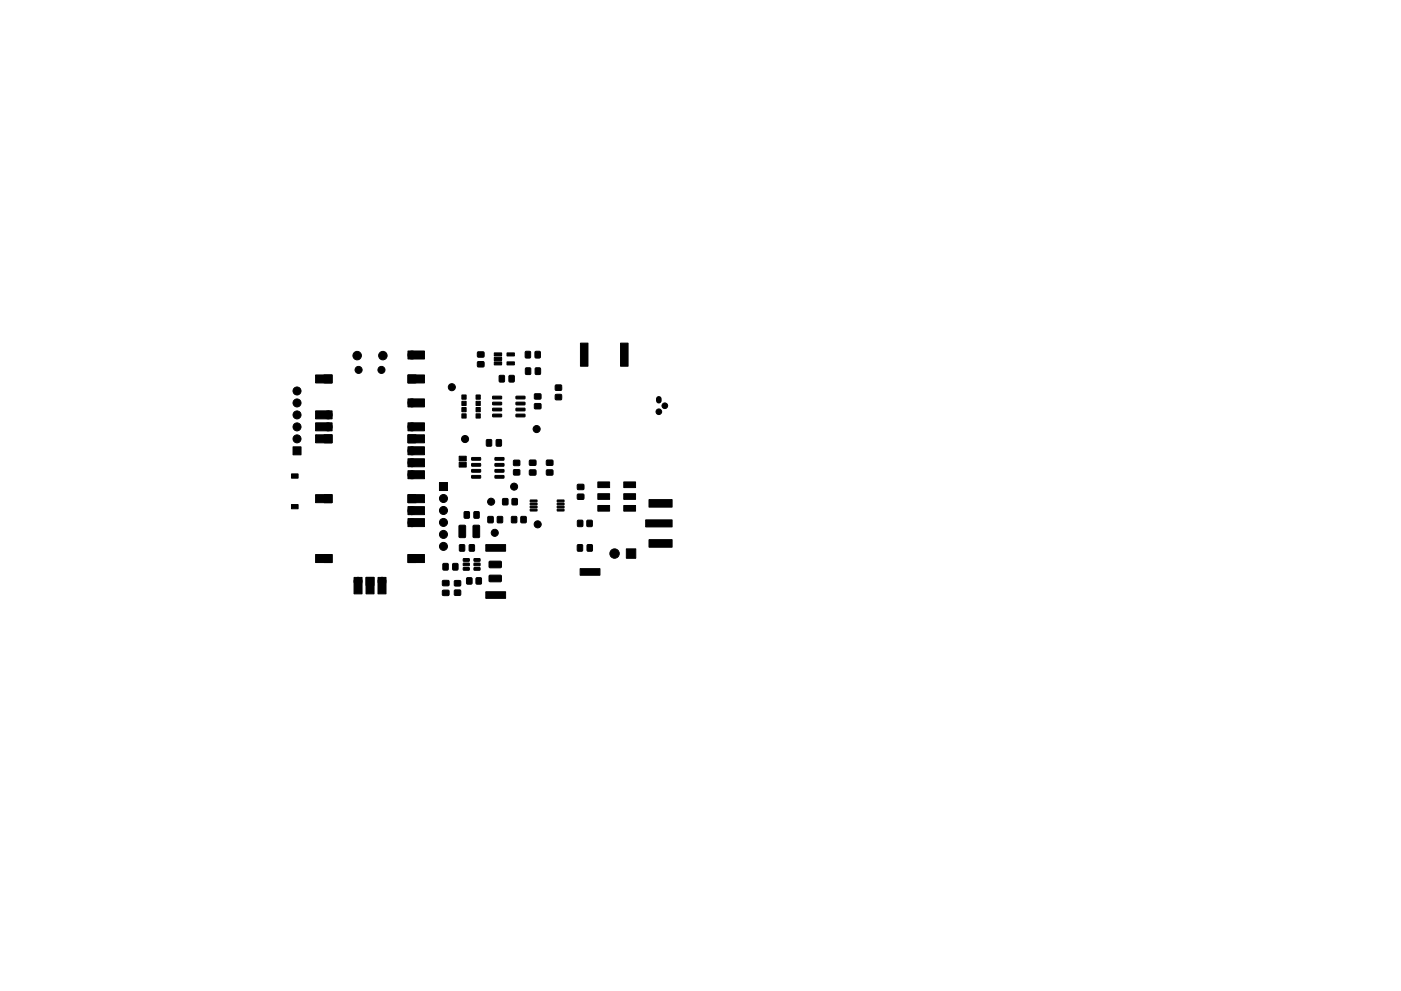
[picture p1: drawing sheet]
<svg xmlns="http://www.w3.org/2000/svg" width="297mm" height="210mm" viewBox="0 0 297 210" stroke-linecap="round" stroke-linejoin="round" font-family="sans-serif">
<g fill="#000" stroke="#000" stroke-width=".21">
<path d="M86.5 74.5h3.5v1.7h-3.5zM101.3 74.7h1.3v1h-1.3zM101.3 76.8h1.3v1h-1.3zM104.8 74.9h1.6v.6h-1.6zM104.8 75.8h1.6v.7h-1.6zM104.8 76.8h1.6v.6h-1.6zM107.5 76.8h1.6v.6h-1.6zM107.5 74.9h1.6v.6h-1.6zM111.4 74.6h1v1.3h-1zM111.4 78.1h1.1v1.3h-1.1zM113.5 74.6h1v1.3h-1zM113.5 78.1h1.1v1.3h-1.1z"/>
<path d="M123.1 72.8h1.6v4.9h-1.6zM131.6 72.8h1.6v4.9h-1.6zM62.1 94.8h1.7v1.7h-1.7zM66.9 79.6h3.5v1.7h-3.5zM66.9 87.2h3.5v1.7h-3.5zM66.9 89.7h3.5v1.7h-3.5zM66.9 92.3h3.5v1.7h-3.5zM68.7 79.6h1.7v1.7h-1.7zM68.7 92.3h1.7v1.7h-1.7zM86.5 97.3h3.5v1.7h-3.5zM86.5 94.8h3.5v1.7h-3.5zM86.5 92.3h1.7v1.7h-1.7z"/>
<path d="M86.5 92.3h3.5v1.7h-3.5zM86.5 89.7h3.5v1.7h-3.5zM86.5 84.6h3.5v1.7h-3.5zM86.5 79.6h1.7v1.7h-1.7zM86.5 79.6h3.5v1.7h-3.5zM97.9 87.8h.9v.9h-.9zM97.9 86.5h.9v.9h-.9zM97.9 85.1h.9v.9h-.9zM97.9 83.8h.9v.9h-.9zM97.4 98.1h1.4v1h-1.4zM97.4 96.8h1.4v1h-1.4zM100 99.6h1.8l.1 .5-1.8 .1z"/>
<path d="M100 98.4l1.8-.1 .1 .5-1.8 .1zM100 97.1h1.8l.1 .5h-1.8zM100.9 83.8h.9v.9h-.9zM100.9 85.1h.9v.9h-.9zM100.9 86.5h.9v.9h-.9zM100.9 87.8h.9v.9h-.9zM103.2 93.3h1v1.3h-1zM104.5 87.9h1.8l.1 .5h-1.9zM104.5 86.6h1.8l.1 .5-1.9 .1zM104.5 85.4l1.8-.1 .1 .5-1.9 .1zM104.5 84.1h1.8l.1 .5h-1.9zM105 97.1h1.8l.1 .5h-1.9z"/>
<path d="M105 98.4l1.8-.1 .1 .5-1.9 .1zM105 99.6h1.8l.1 .5-1.9 .1zM105.2 93.3h1.1v1.3h-1.1zM105.9 79.7h1v1.3h-1zM108 79.7h1v1.3h-1zM108.9 97.7h1.3v1h-1.3zM109.4 84.1h1.8l.1 .5h-1.8zM109.4 85.4l1.8-.1 .1 .5-1.8 .1zM109.4 86.6h1.8l.1 .5-1.8 .1zM109.4 87.9h1.8l.1 .5h-1.8zM112.3 97.7h1.3v1h-1.3zM113.3 83.6h1.4v1h-1.4z"/>
<path d="M113.3 85.7h1.4v1h-1.4zM115.9 97.7h1.3v1h-1.3zM117.8 83.7h1.2v1.1h-1.2zM117.8 81.7h1.2v1.1h-1.2zM61.8 100.5h1.4v.9h-1.4zM61.8 107h1.4v.9h-1.4zM66.9 105h3.5v1.7h-3.5zM66.9 117.7h3.5v1.7h-3.5zM68.7 105h1.7v1.7h-1.7zM68.7 117.7h1.7v1.7h-1.7zM86.5 117.7h1.7v1.7h-1.7zM86.5 117.7h3.5v1.7h-3.5z"/>
<path d="M86.5 110h3.5v1.7h-3.5zM86.5 107.5h3.5v1.7h-3.5zM86.5 105h3.5v1.7h-3.5zM86.5 105h1.7v1.7h-1.7zM86.5 99.9h3.5v1.7h-3.5zM93.2 102.4h1.7v1.7h-1.7zM97.4 115.6h1.1v1.3h-1.1zM98.2 118.5h1.2l.1 .5-1.2 .1zM98.2 119.5h1.2l.1 .5h-1.2zM98.4 108.6h1.1v1.3h-1.1zM97.4 111.5l1.1-.1 .2 .2v2.2l-.1 .3h-1.1l-.2-.2zM99.5 115.6h1.1v1.3h-1.1z"/>
<path d="M100 100.9h1.8l.1 .5-1.8 .1zM100.5 108.6h1.1v1.3h-1.1zM100.5 119.5h1.2l.1 .5h-1.2zM100.5 118.5h1.2l.1 .5-1.2 .1zM100.3 111.5l1.1-.1 .3 .2v2.2l-.2 .3h-1l-.2-.2zM103 115.5h4.2v1.4h-4.2zM103.5 109.6h1v1.3h-1zM105 100.9h1.8l.1 .5-1.9 .1zM103.7 119.1h2.5l.1 .2v1l-.2 .2h-2.3l-.1-.3zM105.5 109.6h1v1.3h-1zM106.6 105.8h1.1v1.3h-1.1zM108.9 99.7h1.3v1h-1.3z"/>
<path d="M108.5 109.6h1v1.3h-1zM108.6 105.8h1.1v1.3h-1.1zM110.5 109.6h1v1.3h-1zM112.3 99.7h1.3v1.1h-1.3zM112.4 108.1l1.4-.1 .1 .4h-1.4zM112.4 107.4h1.4l.1 .3-1.4 .1zM112.4 106.8l1.4-.1 .1 .4h-1.4zM112.4 106.1h1.4l.1 .3-1.4 .1zM115.9 99.7h1.3v1.1h-1.3zM118.2 106.1h1.3l.1 .3-1.4 .1zM118.2 106.8l1.3-.1 .1 .4h-1.4zM118.2 107.4h1.3l.1 .3-1.4 .1z"/>
<path d="M118.2 108.1l1.3-.1 .1 .4h-1.4zM122.4 115.6h1.1v1.3h-1.1zM122.4 102.8h1.4v1h-1.4zM122.4 104.9h1.4v1h-1.4zM122.5 110.4h1v1.3h-1zM124.5 115.6h1.1v1.3h-1.1zM124.5 110.4h1v1.3h-1zM126.8 102.2h2.4v1.2h-2.4zM126.8 104.7h2.4v1.2h-2.4zM126.8 107.2h2.4v1.2h-2.4zM132.2 102.2h2.6v1.2h-2.6zM132.2 104.7h2.6v1.2h-2.6z"/>
<path d="M132.2 107.2h2.6v1.2h-2.6zM132.8 116.4h2v2h-2zM136.9 110.3h5.6v1.5h-5.6zM137.6 114.5h4.9v1.6h-4.9zM137.6 106h4.9v1.6h-4.9zM75.1 122.5h1.7v3.5h-1.7zM77.6 122.5h1.7v1.7h-1.7zM77.6 122.5h1.7v3.5h-1.7zM80.1 122.5h1.7v3.5h-1.7zM93.8 123.2h1.4v1h-1.4zM93.8 125.3h1.4v1h-1.4zM93.9 119.6h1.1v1.3h-1.1z"/>
<path d="M96 119.6h1.1v1.3h-1.1zM96.4 123.2h1.2v1.1h-1.2zM96.4 125.2h1.2v1.1h-1.2zM98.2 120.4h1.2l.1 .5-1.2 .1zM99 122.6h1v1.3h-1zM100.5 120.4h1.2l.1 .5-1.2 .1zM101 122.6h1v1.3h-1zM103 125.5h4.2v1.4h-4.2zM103.7 122.1l2.5-.1 .1 .3v1l-.2 .1h-2.3l-.1-.2zM123 120.6h4.2v1.4h-4.2z"/>
<circle cx="75.7" cy="75.5" r=".9"/>
<circle cx="76" cy="78.5" r=".75"/>
<circle cx="80.9" cy="78.5" r=".75"/>
<circle cx="81.2" cy="75.5" r=".9"/>
<circle cx="87.3" cy="75.3" r=".85"/>
<circle cx="63" cy="83" r=".85"/>
<circle cx="63" cy="93.1" r=".85"/>
<circle cx="63" cy="88" r=".85"/>
<circle cx="63" cy="85.5" r=".85"/>
<circle cx="63" cy="90.6" r=".85"/>
<circle cx="69.6" cy="90.6" r=".85"/>
<circle cx="69.6" cy="88" r=".85"/>
<circle cx="87.3" cy="85.5" r=".85"/>
<circle cx="87.3" cy="98.2" r=".85"/>
<circle cx="87.3" cy="90.6" r=".85"/>
<circle cx="87.3" cy="95.6" r=".85"/>
<circle cx="95.8" cy="82.1" r=".75"/>
<circle cx="98.6" cy="93.1" r=".75"/>
<circle cx="113.8" cy="91" r=".75"/>
<circle cx="139.7" cy="87.4" r=".6"/>
<circle cx="141" cy="86.1" r=".6"/>
<circle cx="87.3" cy="108.3" r=".85"/>
<circle cx="87.3" cy="110.9" r=".85"/>
<circle cx="87.3" cy="100.7" r=".85"/>
<circle cx="94" cy="108.3" r=".85"/>
<circle cx="94" cy="110.8" r=".85"/>
<circle cx="94" cy="105.8" r=".85"/>
<circle cx="94" cy="113.4" r=".85"/>
<circle cx="94" cy="115.9" r=".85"/>
<circle cx="104.1" cy="106.4" r=".75"/>
<circle cx="104.9" cy="113" r=".75"/>
<circle cx="109" cy="103.2" r=".75"/>
<circle cx="114" cy="111.2" r=".75"/>
<circle cx="130.3" cy="117.4" r="1"/>
<circle cx="75.9" cy="123.4" r=".85"/>
<circle cx="81" cy="123.4" r=".85"/>
</g>
<path d="M139.7 84.6v.4" fill="none" stroke="#000" stroke-width="1.2"/>
</svg>
